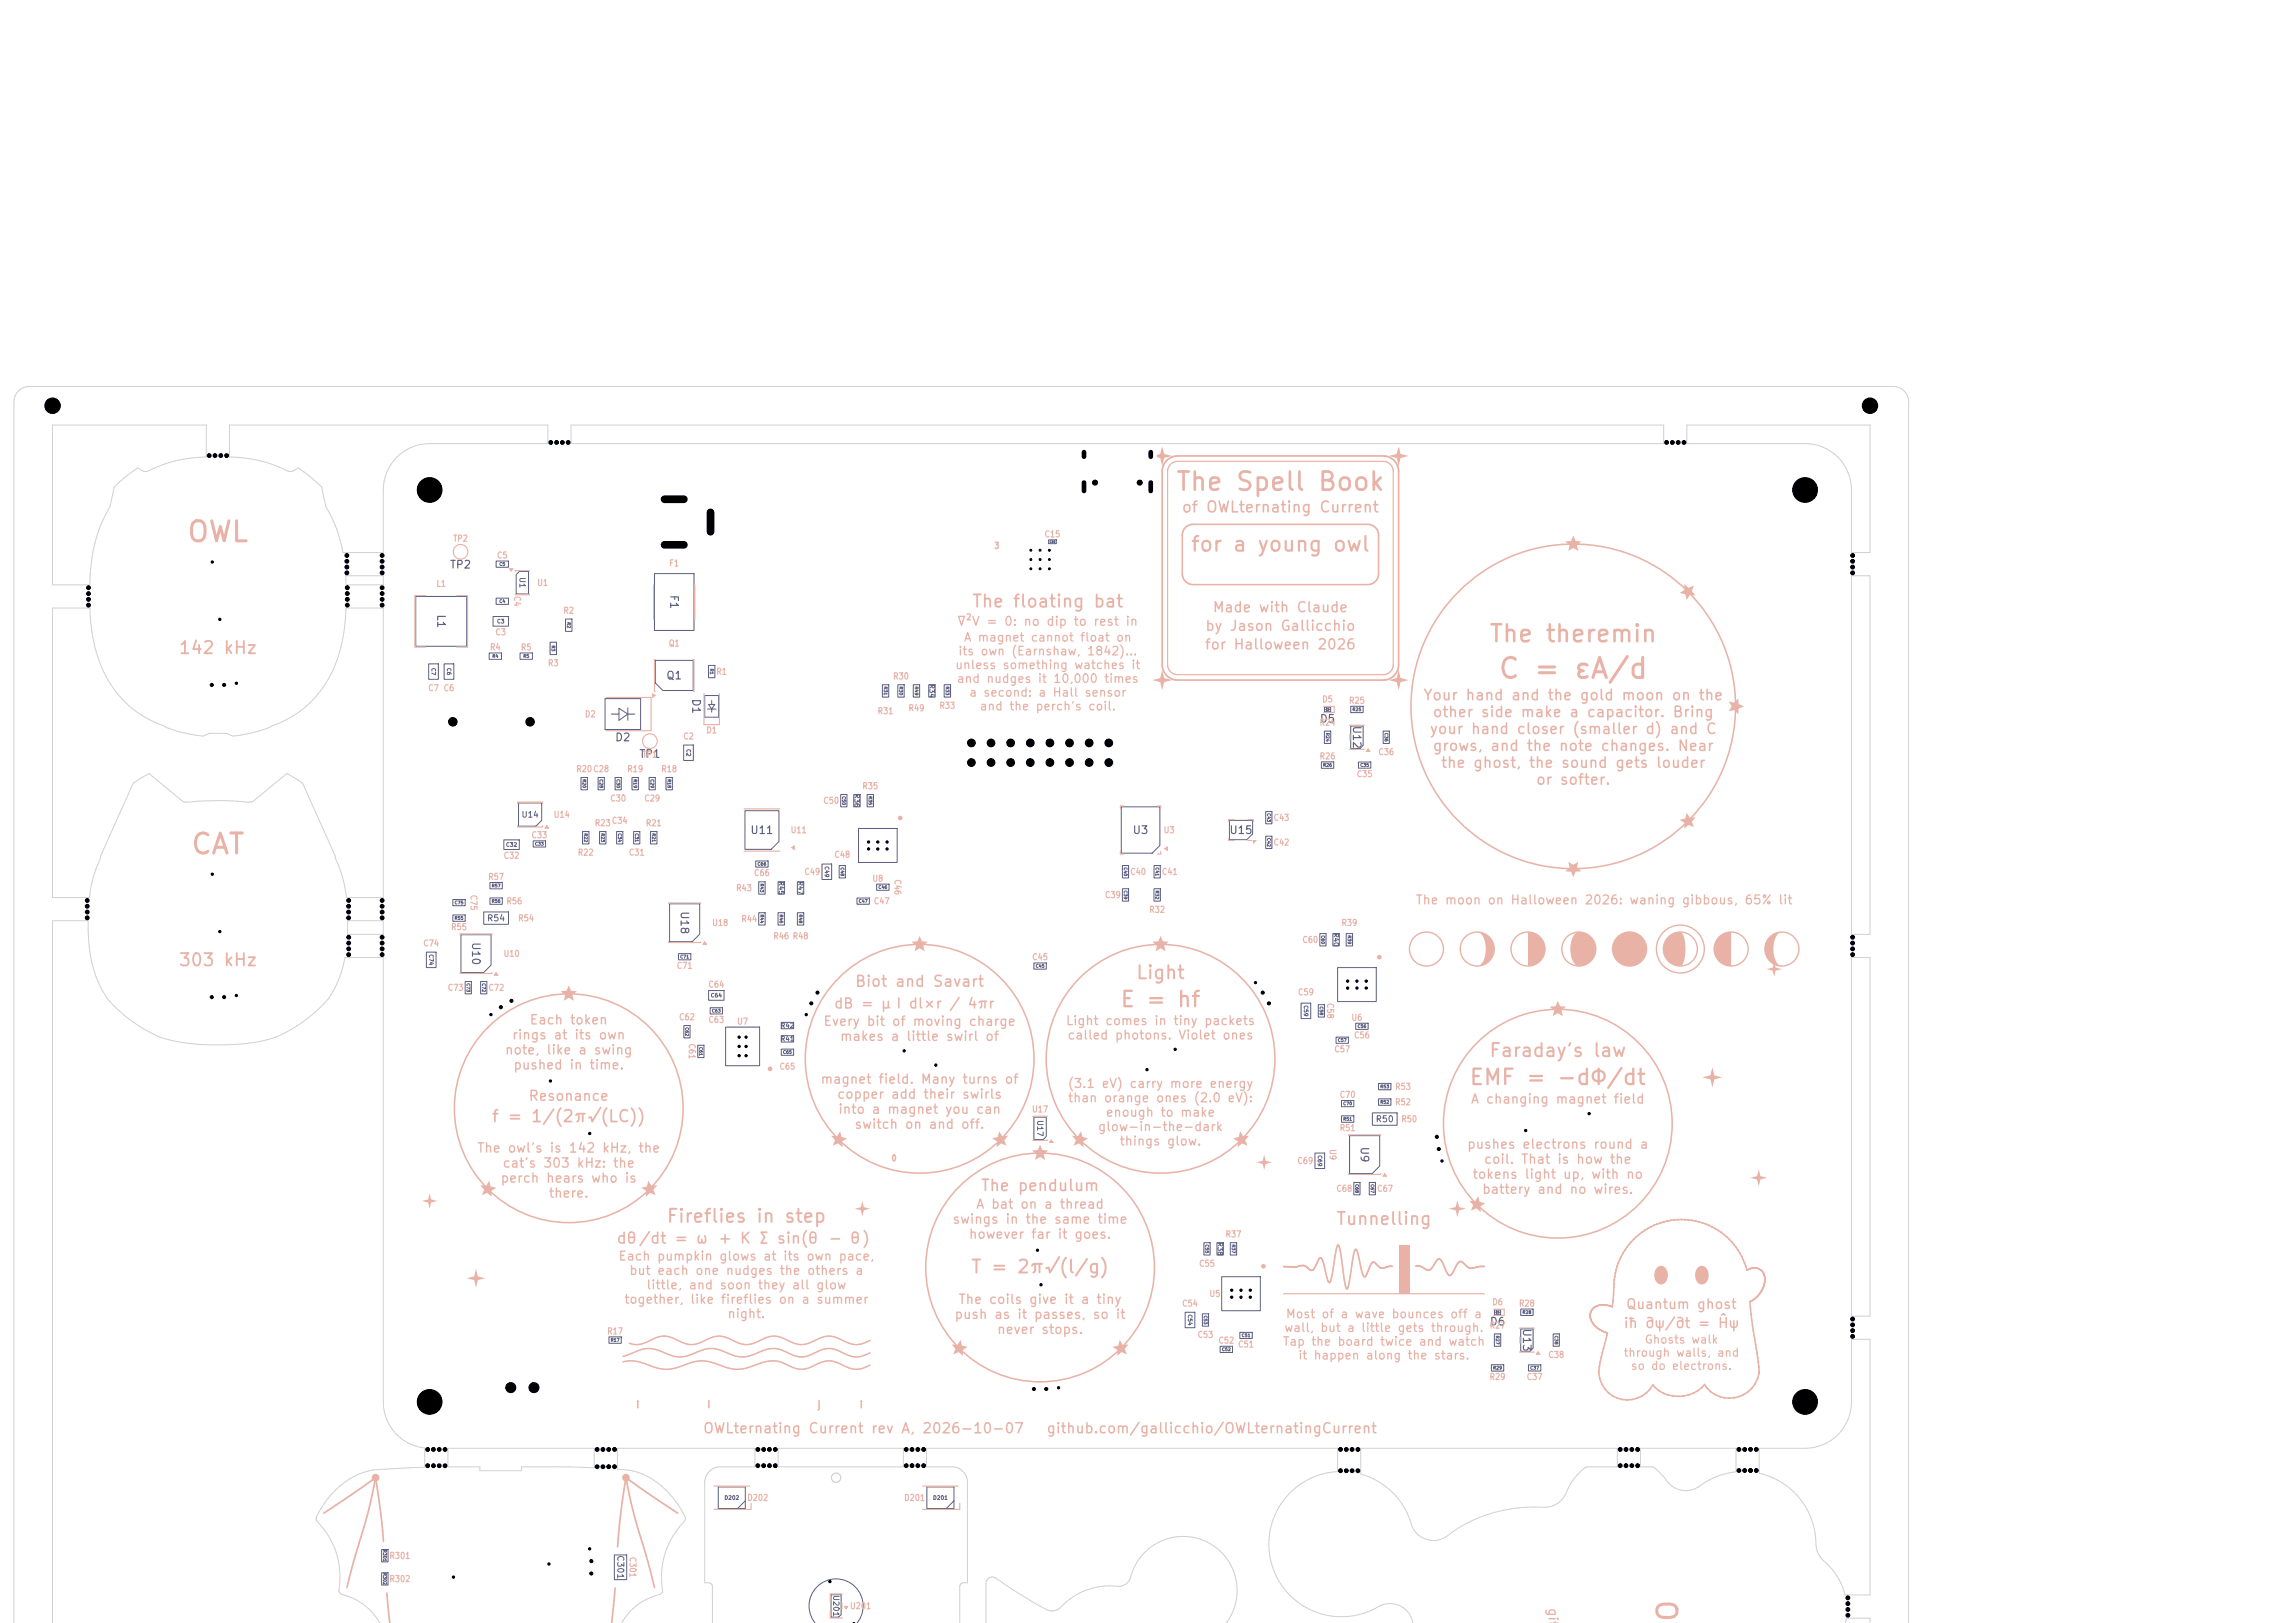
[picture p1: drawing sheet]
<svg xmlns="http://www.w3.org/2000/svg" width="297mm" height="210mm" viewBox="0 0 297 210" stroke-linecap="round" stroke-linejoin="round" font-family="sans-serif">
<defs><g id="words">
<g font-size="2.6" fill="#e8b2a7">
<text x="24" y="70.8">OWL</text>
<text x="193.7" y="88.5">C = εA/d</text>
<text x="24.5" y="111.2">CAT</text>
<text x="213.6" y="206.8" transform="rotate(90 213.6 206.8)">OW</text>
</g>
<text font-size="2.4" fill="#e8b2a7" x="152" y="64.1">The Spell Book</text>
<text font-size="2.2" fill="#e8b2a7" x="192.6" y="83.6">The theremin</text>
<g font-size="2" fill="#e8b2a7">
<text x="144.8" y="130.8">E = hf</text>
<text x="190" y="140.9">EMF = −dΦ/dt</text>
</g>
<text font-size="1.9" fill="#e8b2a7" x="154" y="71.8">for a young owl</text>
<g font-size="1.7" fill="#e8b2a7">
<text x="146.9" y="127.1">Light</text>
<text x="192.6" y="137.2">Faraday's law</text>
<text x="86.2" y="158.6">Fireflies in step</text>
<text x="125.6" y="165.2">T = 2π√(l/g)</text>
</g>
<g font-size="1.6" fill="#e8b2a7">
<text x="125.7" y="79">The floating bat</text>
<text x="23" y="85">142 kHz</text>
<text x="23" y="125.4">303 kHz</text>
<text x="172.8" y="158.9">Tunnelling</text>
</g>
<text font-size="1.5" fill="#e8b2a7" x="63.5" y="145.6">f = 1/(2π√(LC))</text>
<g font-size="1.4" fill="#e8b2a7">
<text x="152.8" y="66.7">of OWLternating Current</text>
<text x="110.5" y="128">Biot and Savart</text>
<text x="126.8" y="154.5">The pendulum</text>
<text x="79.7" y="161.3">dθ/dt = ω</text>
<text x="92.8" y="161.3">+ K Σ sin(θ</text>
<text x="107.1" y="161.3">− θ)</text>
</g>
<g font-size="1.3" fill="#e8b2a7">
<text x="155.9" y="81.9">by Jason Gallicchio</text>
<text x="156.8" y="79.5">Made with Claude</text>
<text x="155.8" y="84.4">for Halloween 2026</text>
<text x="184.1" y="90.9">Your hand and the gold moon on the</text>
<text x="184.9" y="95.3">your hand closer (smaller d) and C</text>
<text x="185.3" y="93.1">other side make a capacitor. Bring</text>
<text x="185.3" y="97.5">grows, and the note changes. Near</text>
<text x="186.4" y="99.7">the ghost, the sound gets louder</text>
<text x="198.7" y="101.9">or softer.</text>
<text x="107.8" y="130.8">dB = μ I dl×r / 4πr</text>
<text x="68.3" y="142.8">Resonance</text>
<text x="210" y="172.2">iħ ∂ψ/∂t = Ĥψ</text>
<text x="210.3" y="169.7">Quantum ghost</text>
<text x="90.9" y="185.8">OWLternating Current rev A, 2026-10-07</text>
<text x="135.3" y="185.8">github.com/gallicchio/OWLternatingCurrent</text>
</g>
<g font-size="1.2" fill="#e8b2a7">
<text x="123.8" y="81.3">∇²V = 0: no dip to rest in</text>
<text x="183.1" y="117.3">The moon on Halloween 2026: waning gibbous, 65% lit</text>
<text x="65.3" y="136.7">note, like a swing</text>
<text x="66.2" y="134.8">rings at its own</text>
<text x="68.5" y="132.8">Each token</text>
<text x="106.5" y="133">Every bit of moving charge</text>
<text x="108.6" y="135">makes a little swirl of</text>
<text x="137.8" y="132.9">Light comes in tiny packets</text>
<text x="138.1" y="134.8">called photons. Violet ones</text>
<text x="66.3" y="138.7">pushed in time.</text>
<text x="106.1" y="140.5">magnet field. Many turns of</text>
<text x="108.2" y="142.5">copper add their swirls</text>
<text x="138.1" y="141.1">(3.1 eV) carry more energy</text>
<text x="138.1" y="142.9">than orange ones (2.0 eV):</text>
<text x="190.3" y="143.1">A changing magnet field</text>
<text x="61.7" y="149.4">The owl's is 142 kHz, the</text>
<text x="108.4" y="144.4">into a magnet you can</text>
<text x="110.5" y="146.4">switch on and off.</text>
<text x="142" y="146.6">glow-in-the-dark</text>
<text x="143" y="144.8">enough to make</text>
<text x="144.8" y="148.5">things glow.</text>
<text x="189.8" y="148.9">pushes electrons round a</text>
<text x="64.7" y="153.3">perch hears who is</text>
<text x="64.9" y="151.4">cat's 303 kHz: the</text>
<text x="70.9" y="155.3">there.</text>
<text x="190.5" y="152.8">tokens light up, with no</text>
<text x="191.7" y="154.8">battery and no wires.</text>
<text x="191.9" y="150.9">coil. That is how the</text>
<text x="123.2" y="158.6">swings in the same time</text>
<text x="125.3" y="160.6">however far it goes.</text>
<text x="126.2" y="156.7">A bat on a thread</text>
<text x="79.9" y="163.4">Each pumpkin glows at its own pace,</text>
<text x="81.3" y="165.3">but each one nudges the others a</text>
<text x="83.6" y="167.1">little, and soon they all glow</text>
<text x="80.7" y="169">together, like fireflies on a summer</text>
<text x="94.1" y="170.8">night.</text>
<text x="123.4" y="171">push as it passes, so it</text>
<text x="123.9" y="169">The coils give it a tiny</text>
<text x="128.9" y="172.9">never stops.</text>
<text x="200.1" y="208" transform="rotate(90 200.1 208)">gith</text>
</g>
<g font-size="1.1" fill="#e8b2a7">
<text x="124.6" y="83.3">A magnet cannot float on</text>
<text x="123.5" y="86.9">unless something watches it</text>
<text x="123.7" y="88.6">and nudges it 10,000 times</text>
<text x="123.9" y="85.1">its own (Earnshaw, 1842)...</text>
<text x="125.3" y="90.4">a second: a Hall sensor</text>
<text x="126.7" y="92.2">and the perch's coil.</text>
<text x="166.1" y="172.6">wall, but a little gets through.</text>
<text x="166.3" y="170.8">Most of a wave bounces off a</text>
<text x="165.9" y="174.4">Tap the board twice and watch</text>
<text x="167.9" y="176.2">it happen along the stars.</text>
<text x="210" y="175.8">through walls, and</text>
<text x="211" y="177.5">so do electrons.</text>
<text x="212.7" y="174.1">Ghosts walk</text>
</g>
<g font-size="1" fill="#585d84">
<text x="58.1" y="73.8">TP2</text>
<text x="86.5" y="76.9" transform="rotate(90 86.5 76.9)">F1</text>
<text x="56.3" y="79.4" transform="rotate(90 56.3 79.4)">L1</text>
<text x="86.2" y="88.2">Q1</text>
<text x="89.3" y="90.3" transform="rotate(90 89.3 90.3)">D1</text>
<text x="170.7" y="93.8">D5</text>
<text x="174.8" y="93.8" transform="rotate(90 174.8 93.8)">U12</text>
<text x="79.5" y="96.2">D2</text>
<text x="82.6" y="98.3">TP1</text>
<text x="97" y="108.2">U11</text>
<text x="146.5" y="108.2">U3</text>
<text x="159" y="108.2">U15</text>
<text x="87.8" y="117.8" transform="rotate(90 87.8 117.8)">U18</text>
<text x="60.8" y="121.8" transform="rotate(90 60.8 121.8)">U10</text>
<text x="175.8" y="148.3" transform="rotate(90 175.8 148.3)">U9</text>
<text x="192.7" y="171.8">D6</text>
<text x="196.8" y="171.8" transform="rotate(90 196.8 171.8)">U13</text>
</g>
<g font-size=".8" fill="#e8b2a7">
<text x="58.6" y="70.3">TP2</text>
<text x="128.6" y="71.2">3</text>
<text x="135.1" y="69.7">C15</text>
<text x="56.4" y="76.1">L1</text>
<text x="64.2" y="72.5">C5</text>
<text x="66.3" y="77" transform="rotate(90 66.3 77)">C4</text>
<text x="69.5" y="76">U1</text>
<text x="86.5" y="73.5">F1</text>
<text x="64" y="82.4">C3</text>
<text x="72.8" y="79.6">R2</text>
<text x="86.5" y="83.8">Q1</text>
<text x="55.3" y="89.6">C7 C6</text>
<text x="63.3" y="84.3">R4</text>
<text x="67.3" y="84.4">R5</text>
<text x="70.8" y="86.4">R3</text>
<text x="92.6" y="87.5">R1</text>
<text x="115.5" y="88.1">R30</text>
<text x="75.6" y="93">D2</text>
<text x="88.3" y="95.9">C2</text>
<text x="91.3" y="95.1">D1</text>
<text x="113.5" y="92.6">R31</text>
<text x="117.5" y="92.2">R49</text>
<text x="121.5" y="91.9">R33</text>
<text x="170.7" y="94.1">R24</text>
<text x="171" y="91.1">D5</text>
<text x="174.5" y="91.3">R25</text>
<text x="74.5" y="100.1">R20C28</text>
<text x="81.1" y="100.1">R19</text>
<text x="83.1" y="98.2">TP1</text>
<text x="85.5" y="100.1">R18</text>
<text x="170.7" y="98.5">R26</text>
<text x="175.5" y="100.8">C35</text>
<text x="178.3" y="97.9">C36</text>
<text x="71.6" y="106">U14</text>
<text x="76.9" y="107.1">R23</text>
<text x="78.9" y="103.9">C30</text>
<text x="79.1" y="106.8">C34</text>
<text x="83.3" y="103.9">C29</text>
<text x="83.5" y="107.1">R21</text>
<text x="106.5" y="104.2">C50</text>
<text x="111.5" y="102.3">R35</text>
<text x="164.7" y="106.4">C43</text>
<text x="65.1" y="111.3">C32</text>
<text x="68.7" y="108.7">C33</text>
<text x="74.7" y="110.9">R22</text>
<text x="81.3" y="110.9">C31</text>
<text x="97.5" y="113.6">C66</text>
<text x="102.3" y="108">U11</text>
<text x="104" y="113.4">C49</text>
<text x="107.9" y="111.2">C48</text>
<text x="115.6" y="113.7" transform="rotate(90 115.6 113.7)">C46</text>
<text x="146.2" y="113.4">C40</text>
<text x="150.3" y="113.4">C41</text>
<text x="150.5" y="108">U3</text>
<text x="164.7" y="109.6">C42</text>
<text x="60.7" y="115.7" transform="rotate(90 60.7 115.7)">C75</text>
<text x="63.1" y="114.1">R57</text>
<text x="65.5" y="117.2">R56</text>
<text x="67" y="119.4">R54</text>
<text x="95.2" y="115.5">R43</text>
<text x="95.9" y="119.5">R44</text>
<text x="112.8" y="114.3">U8</text>
<text x="113" y="117.2">C47</text>
<text x="142.9" y="116.4">C39</text>
<text x="148.7" y="118.3">R32</text>
<text x="54.7" y="122.7">C74</text>
<text x="58.3" y="120.6">R55</text>
<text x="65.1" y="124">U10</text>
<text x="87.5" y="125.6">C71</text>
<text x="92.1" y="120">U18</text>
<text x="100" y="121.7">R46 R48</text>
<text x="133.5" y="124.4">C45</text>
<text x="168.5" y="122.2">C60</text>
<text x="173.5" y="120">R39</text>
<text x="57.9" y="128.4">C73</text>
<text x="63.1" y="128.4">C72</text>
<text x="91.6" y="128">C64</text>
<text x="167.9" y="129">C59</text>
<text x="171.5" y="129.7" transform="rotate(90 171.5 129.7)">C58</text>
<text x="87.8" y="132.2">C62</text>
<text x="88.9" y="135" transform="rotate(90 88.9 135)">C61</text>
<text x="91.6" y="132.6">C63</text>
<text x="95.3" y="132.8">U7</text>
<text x="172.6" y="136.4">C57</text>
<text x="174.8" y="132.3">U6</text>
<text x="175.2" y="134.6">C56</text>
<text x="100.8" y="138.6">C65</text>
<text x="173.3" y="142.3">C70</text>
<text x="180.5" y="143.2">R52</text>
<text x="180.5" y="141.2">R53</text>
<text x="133.5" y="144.1">U17</text>
<text x="171.9" y="148.6" transform="rotate(90 171.9 148.6)">U9</text>
<text x="173.3" y="146.6">R51</text>
<text x="181.3" y="145.4">R50</text>
<text x="115.3" y="150.4">0</text>
<text x="167.8" y="150.8">C69</text>
<text x="172.9" y="154.4">C68</text>
<text x="178.2" y="154.4">C67</text>
<text x="158.5" y="160.3">R37</text>
<text x="155.1" y="164.1">C55</text>
<text x="78.5" y="172.9">R17</text>
<text x="152.9" y="169.3">C54</text>
<text x="154.9" y="173.3">C53</text>
<text x="156.5" y="168">U5</text>
<text x="192.7" y="172.1">R27</text>
<text x="193" y="169.1">D6</text>
<text x="196.5" y="169.3">R28</text>
<text x="157.6" y="174.1">C52</text>
<text x="160.2" y="174.6">C51</text>
<text x="192.7" y="178.8">R29</text>
<text x="197.5" y="178.8">C37</text>
<text x="200.3" y="175.9">C38</text>
<text x="82.3" y="182.4">i</text>
<text x="91.5" y="182.4">i</text>
<text x="105.8" y="182.4">j</text>
<text x="111.2" y="182.4">i</text>
<text x="96.6" y="194.4">D202</text>
<text x="116.9" y="194.4">D201</text>
<text x="50.3" y="201.9">R301</text>
<text x="81.3" y="201.4" transform="rotate(90 81.3 201.4)">C301</text>
<text x="50.3" y="204.9">R302</text>
<text x="109.9" y="208.4">U201</text>
</g>
<g font-size=".8" fill="#585d84">
<text x="67.4" y="106">U14</text>
<text x="63" y="119.4">R54</text>
<text x="178" y="145.4">R50</text>
<text x="79.7" y="201.2" transform="rotate(90 79.7 201.2)">C301</text>
</g>
<g font-size=".7" fill="#585d84">
<text x="67.1" y="74.6" transform="rotate(90 67.1 74.6)">U1</text>
<text x="134.1" y="144.9" transform="rotate(90 134.1 144.9)">U17</text>
<text x="107.7" y="206.3" transform="rotate(90 107.7 206.3)">U201</text>
</g>
<g font-size=".6" fill="#585d84">
<text x="120.1" y="88.5" transform="rotate(90 120.1 88.5)">R34</text>
<text x="110.4" y="102.7" transform="rotate(90 110.4 102.7)">R36</text>
<text x="100.6" y="114" transform="rotate(90 100.6 114)">R45</text>
<text x="103.1" y="114" transform="rotate(90 103.1 114)">R47</text>
<text x="172.4" y="120.7" transform="rotate(90 172.4 120.7)">R40</text>
<text x="101" y="133.2">R42</text>
<text x="101" y="134.9">R41</text>
<text x="157.4" y="160.7" transform="rotate(90 157.4 160.7)">R38</text>
</g>
<g font-size=".5" fill="#585d84">
<text x="64.3" y="80.8">C3</text>
<text x="55.7" y="86.4" transform="rotate(90 55.7 86.4)">C7</text>
<text x="57.7" y="86.4" transform="rotate(90 57.7 86.4)">C6</text>
<text x="88.7" y="96.9" transform="rotate(90 88.7 96.9)">C2</text>
<text x="65.4" y="109.7">C32</text>
<text x="106.6" y="112" transform="rotate(90 106.6 112)">C49</text>
<text x="55.4" y="123.4" transform="rotate(90 55.4 123.4)">C74</text>
<text x="91.9" y="129.2">C64</text>
<text x="168.6" y="130" transform="rotate(90 168.6 130)">C59</text>
<text x="170.4" y="149.4" transform="rotate(90 170.4 149.4)">C69</text>
<text x="153.6" y="170" transform="rotate(90 153.6 170)">C54</text>
<text x="93.7" y="194.2">D202</text>
<text x="120.7" y="194.2">D201</text>
</g>
<g font-size=".4" fill="#585d84">
<text x="64.6" y="73.3">C5</text>
<text x="64.6" y="78.1">C4</text>
<text x="71.3" y="83.5" transform="rotate(90 71.3 83.5)">R3</text>
<text x="73.3" y="80.5" transform="rotate(90 73.3 80.5)">R2</text>
<text x="63.7" y="85.2">R4</text>
<text x="67.7" y="85.2">R5</text>
<text x="91.8" y="86.5" transform="rotate(90 91.8 86.5)">R1</text>
<text x="114.3" y="88.8" transform="rotate(90 114.3 88.8)">R31</text>
<text x="116.3" y="88.8" transform="rotate(90 116.3 88.8)">R30</text>
<text x="118.3" y="88.8" transform="rotate(90 118.3 88.8)">R49</text>
<text x="122.3" y="88.8" transform="rotate(90 122.3 88.8)">R33</text>
<text x="171.5" y="94.8" transform="rotate(90 171.5 94.8)">R24</text>
<text x="175" y="92.1">R25</text>
<text x="179.1" y="94.8" transform="rotate(90 179.1 94.8)">C36</text>
<text x="75.3" y="100.8" transform="rotate(90 75.3 100.8)">R20</text>
<text x="77.5" y="100.8" transform="rotate(90 77.5 100.8)">C28</text>
<text x="79.7" y="100.8" transform="rotate(90 79.7 100.8)">C30</text>
<text x="81.9" y="100.8" transform="rotate(90 81.9 100.8)">R19</text>
<text x="84.1" y="100.8" transform="rotate(90 84.1 100.8)">C29</text>
<text x="86.3" y="100.8" transform="rotate(90 86.3 100.8)">R18</text>
<text x="171.2" y="99.3">R26</text>
<text x="176" y="99.3">C35</text>
<text x="75.5" y="107.8" transform="rotate(90 75.5 107.8)">R22</text>
<text x="77.7" y="107.8" transform="rotate(90 77.7 107.8)">R23</text>
<text x="79.9" y="107.8" transform="rotate(90 79.9 107.8)">C34</text>
<text x="82.1" y="107.8" transform="rotate(90 82.1 107.8)">C31</text>
<text x="84.3" y="107.8" transform="rotate(90 84.3 107.8)">R21</text>
<text x="108.9" y="103" transform="rotate(90 108.9 103)">C50</text>
<text x="112.3" y="103" transform="rotate(90 112.3 103)">R35</text>
<text x="163.9" y="105.2" transform="rotate(90 163.9 105.2)">C43</text>
<text x="69.2" y="109.5">C33</text>
<text x="98" y="112.1">C66</text>
<text x="108.7" y="112.2" transform="rotate(90 108.7 112.2)">C48</text>
<text x="145.3" y="112.2" transform="rotate(90 145.3 112.2)">C40</text>
<text x="149.4" y="112.2" transform="rotate(90 149.4 112.2)">C41</text>
<text x="163.9" y="108.4" transform="rotate(90 163.9 108.4)">C42</text>
<text x="58.8" y="119.1">R55</text>
<text x="58.8" y="117.1">C75</text>
<text x="63.6" y="114.9">R57</text>
<text x="63.6" y="116.9">R56</text>
<text x="98.3" y="114.3" transform="rotate(90 98.3 114.3)">R43</text>
<text x="98.3" y="118.3" transform="rotate(90 98.3 118.3)">R44</text>
<text x="100.8" y="118.3" transform="rotate(90 100.8 118.3)">R46</text>
<text x="103.3" y="118.3" transform="rotate(90 103.3 118.3)">R48</text>
<text x="111.1" y="116.9">C47</text>
<text x="113.6" y="115.1">C46</text>
<text x="145.3" y="115.2" transform="rotate(90 145.3 115.2)">C39</text>
<text x="149.4" y="115.2" transform="rotate(90 149.4 115.2)">R32</text>
<text x="88" y="124.1">C71</text>
<text x="134" y="125.3">C45</text>
<text x="170.9" y="121" transform="rotate(90 170.9 121)">C60</text>
<text x="174.3" y="121" transform="rotate(90 174.3 121)">R39</text>
<text x="60.3" y="127.2" transform="rotate(90 60.3 127.2)">C73</text>
<text x="62.3" y="127.2" transform="rotate(90 62.3 127.2)">C72</text>
<text x="92.1" y="131.1">C63</text>
<text x="170.7" y="130.2" transform="rotate(90 170.7 130.2)">C58</text>
<text x="88.6" y="132.9" transform="rotate(90 88.6 132.9)">C62</text>
<text x="90.4" y="135.4" transform="rotate(90 90.4 135.4)">C61</text>
<text x="101.3" y="136.5">C65</text>
<text x="173.1" y="134.9">C57</text>
<text x="175.6" y="133.1">C56</text>
<text x="173.8" y="143.1">C70</text>
<text x="178.6" y="142.9">R52</text>
<text x="178.6" y="140.9">R53</text>
<text x="173.8" y="145.1">R51</text>
<text x="175.3" y="153.2" transform="rotate(90 175.3 153.2)">C68</text>
<text x="177.3" y="153.2" transform="rotate(90 177.3 153.2)">C67</text>
<text x="155.9" y="161" transform="rotate(90 155.9 161)">C55</text>
<text x="159.3" y="161" transform="rotate(90 159.3 161)">R37</text>
<text x="79" y="173.7">R17</text>
<text x="155.7" y="170.2" transform="rotate(90 155.7 170.2)">C53</text>
<text x="160.6" y="173.1">C51</text>
<text x="193.5" y="172.8" transform="rotate(90 193.5 172.8)">R27</text>
<text x="197" y="170.1">R28</text>
<text x="201.1" y="172.8" transform="rotate(90 201.1 172.8)">C38</text>
<text x="158.1" y="174.9">C52</text>
<text x="193.2" y="177.3">R29</text>
<text x="198" y="177.3">C37</text>
<text x="49.5" y="200.5" transform="rotate(90 49.5 200.5)">R301</text>
<text x="49.5" y="203.5" transform="rotate(90 49.5 203.5)">R302</text>
</g>
<text font-size=".3" fill="#585d84" x="135.8" y="70.3">C15</text>
</g></defs>
<g fill="none" stroke="#585d84" stroke-width=".13">
<path d="M53.8 77.2h6.6v6.4h-6.6zM63.8 79.8h2v1.2h-2zM64.2 77.4h1.6v.8h-1.6zM64.2 72.6h1.6v.8h-1.6zM67.2 74h1.2v2.8h-1.6v-2.4zM84.7 74.2h5.1v7.4h-5.1zM135.7 69.9h1v.5h-1zM55.5 85.9h1.2v2h-1.2zM57.5 85.9h1.2v2h-1.2zM63.3 84.5h1.6v.8h-1.6zM67.3 84.5h1.6v.8h-1.6zM71.2 83.1h.8v1.6h-.8z"/>
<path d="M73.2 80.1h.8v1.6h-.8zM78.3 90.4h4.6v4h-4.6zM79.1 92.4h1M80.1 91.6l1.2 .8-1.2 .8zM81.3 92.4h.9M81.3 91.6v1.6M84.8 85.4h4.9v4h-3.9l-1-1zM88.5 96.4h1.2v2h-1.2zM91.2 90h1.8v2.8h-1.8zM91.6 91.8h1.1M91.7 86.1h.8v1.6h-.8zM91.7 91.2h.8l-.4 .6z"/>
<path d="M92.1 90.7v.5M92.1 91.8v.4M114.2 88.6h.8v1.6h-.8zM116.2 88.6h.8v1.6h-.8zM118.2 88.6h.8v1.6h-.8zM120.2 88.6h.8v1.6h-.8zM122.2 88.6h.8v1.6h-.8zM171 98.6h1.6v.8h-1.6zM171.4 94.6h.8v1.6h-.8zM171.4 91.5h.8v.6h-.8zM171.6 91.8h.1M171.7 91.6l.3 .2-.3 .2z"/>
<path d="M172 91.6v.4M172 91.8h.1M174.8 91.4h1.6v.8h-1.6zM174.8 94h1.6v2.4l-.4 .4h-1.2zM175.8 98.6h1.6v.8h-1.6zM179 94.6h.8v1.6h-.8zM58.6 118.4h1.6v.8h-1.6zM58.6 116.4h1.6v.8h-1.6zM62.6 118h3.2v1.6h-3.2zM63.4 114.2h1.6v.8h-1.6zM63.4 116.2h1.6v.8h-1.6zM65.2 108.7h2v1.2h-2z"/>
<path d="M67.1 103.9h3v2.2l-.7 .8h-2.3zM69 108.8h1.6v.8h-1.6zM75.2 100.6h.8v1.6h-.8zM75.4 107.6h.8v1.6h-.8zM77.4 100.6h.8v1.6h-.8zM77.6 107.6h.8v1.6h-.8zM79.6 100.6h.8v1.6h-.8zM79.8 107.6h.8v1.6h-.8zM81.8 100.6h.8v1.6h-.8zM82 107.6h.8v1.6h-.8zM84 100.6h.8v1.6h-.8zM84.2 107.6h.8v1.6h-.8z"/>
<path d="M86.2 100.6h.8v1.6h-.8zM86.7 116.9h3.9v4l-1 .9h-2.9zM96.4 104.9h4.4v4l-1 1h-3.4zM97.8 111.4h1.6v.8h-1.6zM98.2 118.1h.8v1.6h-.8zM98.2 114.1h.8v1.6h-.8zM100.7 114.1h.8v1.6h-.8zM100.7 118.1h.8v1.6h-.8zM103.2 118.1h.8v1.6h-.8zM103.2 114.1h.8v1.6h-.8zM106.4 111.8h1.2v2h-1.2zM108.6 112h.8v1.6h-.8z"/>
<path d="M108.8 102.8h.8v1.6h-.8zM110.5 102.8h.8v1.6h-.8zM110.9 116.2h1.6v.8h-1.6zM111.1 107.2h5v4.4h-5zM112.2 102.8h.8v1.6h-.8zM113.5 114.4h1.6v.8h-1.6zM145.1 104.4h5v5l-1 1h-4zM145.3 112h.8v1.6h-.8zM145.3 115h.8v1.6h-.8zM149.3 115h.9v1.6h-.9zM149.4 112h.8v1.6h-.8zM159.1 106.2h3v1.7l-.7 .8h-2.3z"/>
<path d="M163.8 108.2h.8v1.6h-.8zM163.8 105h.8v1.6h-.8zM55.2 123.2h1.2v2h-1.2zM59.7 120.9h3.9v4l-1 .9h-2.9zM60.2 127h.8v1.6h-.8zM62.2 127h.8v1.6h-.8zM87.8 123.4h1.6v.8h-1.6zM88.5 132.7h.8v1.6h-.8zM90.3 135.2h.8v1.7h-.8zM91.7 128.2h2v1.2h-2zM91.9 130.4h1.6v.8h-1.6zM93.9 132.9h4.4v5h-4.4z"/>
<path d="M101.1 135.8h1.6v.7h-1.6zM101.1 132.3h1.6v.8h-1.6zM101.1 134h1.6v.8h-1.6zM133.8 124.6h1.6v.8h-1.6zM168.4 129.8h1.2v2h-1.2zM170.6 130h.8v1.6h-.8zM170.8 120.8h.8v1.6h-.8zM172.5 120.8h.8v1.6h-.8zM172.9 134.2h1.6v.8h-1.6zM173.1 125.2h5v4.4h-5zM174.2 120.8h.8v1.6h-.8zM175.5 132.4h1.6v.8h-1.6z"/>
<path d="M133.8 144.5h1.6v2.6l-.4 .4h-1.2zM170.2 149.2h1.2v2h-1.2zM173.6 144.4h1.6v.8h-1.6zM173.6 142.4h1.6v.8h-1.6zM174.7 146.9h3.9v4l-1 1h-2.9zM175.2 153h.8v1.6h-.8zM177.2 153h.8v1.6h-.8zM177.6 144h3.2v1.6h-3.2zM178.4 142.2h1.6v.8h-1.6zM178.4 140.2h1.6v.8h-1.6zM78.8 173h1.6v.8h-1.6zM153.4 169.8h1.2v2h-1.2z"/>
<path d="M155.6 170h.8v1.6h-.8zM155.8 160.8h.8v1.6h-.8zM157.5 160.8h.8v1.6h-.8zM157.9 174.2h1.6v.8h-1.6zM158.1 165.2h5v4.4h-5zM159.2 160.8h.8v1.6h-.8zM160.5 172.4h1.6v.8h-1.6zM193 176.6h1.6v.8h-1.6zM193.4 172.6h.8v1.6h-.8zM193.4 169.5h.8v.6h-.8zM193.6 169.8h.1M193.7 169.6l.3 .2-.3 .2z"/>
<path d="M194 169.6v.4M194 169.8h.1M196.8 169.4h1.6v.8h-1.6zM196.8 172h1.6v2.5l-.4 .4h-1.2zM197.8 176.6h1.6v.8h-1.6zM201 172.6h.8v1.6h-.8zM93 192.4h3.5v2.8h-3.5zM96.5 194.2l-1 1M120 192.4h3.5v2.8h-3.5zM123.5 194.2l-1 1M49.4 200.5h.8v1.6h-.8zM49.4 203.5h.8v1.6h-.8z"/>
<path d="M79.5 201.2h1.6v3.2h-1.6zM105.5 210.1a3.5 3.5 0 0 1 .3-4.8 3.5 3.5 0 0 1 4.8 0 3.5 3.5 0 0 1 .3 4.8M107.6 206.4h1.3v2.5l-.4 .4h-.9z"/>
</g>
<g fill="#e8b2a7">
<path d="M181 161.1h1.4v6.3h-1.4z"/>
<path d="M229.6 124.4l.2 .8 .8 .2-.8 .2-.2 .8-.2-.8-.8-.2 .8-.2z"/>
<path d="M226.5 152.4l.9-.2 .2-.9 .2 .9 .9 .2-.9 .2-.2 .9-.2-.9z"/>
<path d="M220.3 139.4l1-.3 .3-1 .3 1 1 .3-1 .3-.3 1-.3-1z"/>
<path d="M188.6 155.3l.2 .9 .9 .2-.9 .2-.2 .9-.2-.9-.9-.2 .9-.2z"/>
<path d="M179.7 88l1-.3 .3-1 .3 1 1 .3-1 .3-.3 1-.3-1z"/>
<path d="M163.6 149.4l.2 .8 .8 .2-.8 .2-.2 .8-.2-.8-.8-.2 .8-.2z"/>
<path d="M150.4 86.7l.3 1 1 .3-1 .3-.3 1-.3-1-1-.3 1-.3z"/>
<path d="M111.6 155.4l.2 .8 .8 .2-.8 .2-.2 .8-.2-.8-.8-.2 .8-.2z"/>
<path d="M61.6 164.2l.2 1 1 .2-1 .2-.2 1-.2-1-1-.2 1-.2z"/>
<path d="M55.6 154.4l.2 .8 .8 .2-.8 .2-.2 .8-.2-.8-.8-.2 .8-.2z"/>
<path d="M179.7 59l1-.3 .3-.8h.1l.2 .8 1 .3-1 .3-.3 1-.3-1z"/>
<path d="M223.7 90.8l.7 .1 .5-.5 .1 .7 .7 .3-.7 .3-.1 .7-.5-.5-.7 .1 .4-.6z"/>
<path d="M218 75.6l.5 .5 .7-.3-.3 .7 .5 .6-.7-.1-.4 .6-.2-.7-.7-.2 .6-.4z"/>
<path d="M218.3 105.2l.4 .6 .7-.1-.5 .6 .3 .7-.7-.3-.5 .5v-.7l-.6-.4 .7-.2z"/>
<path d="M202.6 70.1l.7-.1 .3-.7 .3 .7 .7 .1-.5 .5 .1 .7-.6-.4-.6 .4 .1-.7z"/>
<path d="M203 111.5l.6 .4 .6-.4-.1 .7 .5 .5-.7 .1-.3 .7-.3-.7-.7-.1 .5-.5z"/>
<path d="M200.6 130.3l.7-.1 .3-.7 .3 .7 .7 .1-.5 .5 .1 .7-.6-.4-.6 .4 .1-.7z"/>
<path d="M190.2 155.4h.7l.4-.6 .2 .7 .7 .2-.6 .4v.7l-.5-.4-.7 .2 .2-.7z"/>
<path d="M160.5 146.4l.4 .6h.7l-.5 .5 .3 .7-.7-.2-.5 .4v-.7l-.6-.4 .7-.2z"/>
<path d="M149.1 121.9l.8-.1 .3-.7 .3 .7 .7 .1-.5 .5 .1 .7-.6-.4-.7 .4 .2-.7z"/>
<path d="M144.9 173.4l.4 .6h.7l-.4 .5 .2 .7-.7-.2-.5 .4v-.7l-.6-.4 .7-.2z"/>
<path d="M138.7 147h.8l.4-.6 .2 .7 .7 .2-.6 .4v.7l-.6-.4-.7 .2 .3-.7z"/>
<path d="M133.6 148.9l.7-.1 .3-.7 .3 .7 .7 .1-.5 .5 .1 .7-.6-.4-.6 .4 .1-.7z"/>
<path d="M129.3 146.4l.4 .6h.8l-.5 .5 .3 .7-.7-.2-.6 .4v-.7l-.6-.4 .7-.2z"/>
<path d="M123.2 174h.7l.4-.6 .2 .7 .7 .2-.6 .4v.7l-.5-.4-.7 .2 .2-.7z"/>
<path d="M118 121.9l.7-.1 .3-.7 .3 .7 .8 .1-.6 .5 .2 .7-.7-.4-.6 .4 .1-.7z"/>
<path d="M107.6 147h.7l.4-.6 .2 .7 .7 .2-.6 .4v.7l-.5-.4-.7 .2 .3-.7z"/>
<path d="M83 153.7l.7-.2 .2-.7 .4 .6h.7l-.4 .5 .2 .7-.7-.2-.5 .4v-.7z"/>
<path d="M72.6 128.3l.7-.1 .3-.7 .3 .7 .7 .1-.5 .5 .1 .7-.6-.4-.6 .4 .1-.7z"/>
<path d="M62.2 153.4h.7l.4-.6 .2 .7 .7 .2-.6 .4v.7l-.5-.4-.7 .2 .2-.7z"/>
<path d="M150.4 57.9h.1l.2 .8 1 .3-1 .3-.3 1-.3-1-.4-.1v-.4l.4-.1z"/>
<path d="M229 121.3a2.2 2.2 0 0 1 1.6-.7 1.53 1.53 0 0 0-1 1.5 2.82 2.82 0 0 0 .8 2.9h.2a2.2 2.2 0 0 1-2-1.3 2.2 2.2 0 0 1 .4-2.4z"/>
<path d="M222.4 121.3a1.89 1.89 0 0 1 1.6-.7v4.4a2.16 2.16 0 0 1-2-1.3 2.16 2.16 0 0 1 .4-2.4z"/>
<path d="M215.8 121.3a1.97 1.97 0 0 1 1.8-.7 4.6 4.6 0 0 1 .4 3.5 1.06 1.06 0 0 1-.5 .9 2.2 2.2 0 0 1-2.1-1.3 2.2 2.2 0 0 1 .4-2.4z"/>
<path d="M203.9 120.8a1.56 1.56 0 0 1 1.9 .4 2.17 2.17 0 0 1 .5 2.5 2.17 2.17 0 0 1-2.2 1.3 2.88 2.88 0 0 1-.8-3.1l.2-.6z"/>
<path d="M197.7 120.6a2.18 2.18 0 0 1 2.2 2.2 2.18 2.18 0 0 1-2.2 2.2z"/>
<path d="M191.2 120.6a2.2 2.2 0 0 1 2.2 2.2 2.2 2.2 0 0 1-2.2 2.2 1.53 1.53 0 0 0 1-1.5 2.82 2.82 0 0 0-.8-2.9z"/>
<path d="M219.7 164a.82 .82 0 0 1 .9-.1 .82 .82 0 0 1 .5 .8 1.07 1.07 0 0 1-1.1 1.5 1.41 1.41 0 0 1-.3-2.2z"/>
<path d="M214.4 164a.82 .82 0 0 1 .9-.1 .82 .82 0 0 1 .5 .8 1.07 1.07 0 0 1-1.1 1.5 1.41 1.41 0 0 1-.3-2.2z"/>
<circle cx="81" cy="191.2" r=".5"/>
<circle cx="48.6" cy="191.2" r=".5"/>
<circle cx="210.9" cy="122.8" r="2.2"/>
</g>
<g fill="none" stroke="#e8b2a7" stroke-width=".18">
<path d="M80.6 176.2a5.6 5.6 0 0 1 3.8 .6 5.1 5.1 0 0 0 4.4-.3 5.1 5.1 0 0 1 4.6 .2 5.1 5.1 0 0 0 4.6-.2 4.3 4.3 0 0 1 4.4 .4 3.1 3.1 0 0 0 3.2-.3 3.2 3.2 0 0 1 3.6 .1 3.1 3.1 0 0 0 3.4-.1M112.6 173.4a3.2 3.2 0 0 1-3.6 0 3.2 3.2 0 0 0-3.6 .1 3.2 3.2 0 0 1-3.6-.1 3.2 3.2 0 0 0-3.6 .1 3.2 3.2 0 0 1-3.6-.2 3.1 3.1 0 0 0-3.4 .2 3.2 3.2 0 0 1-3.6-.1 3.2 3.2 0 0 0-3.6 .1l-.2 .1a2.77 2.77 0 0 1-2.4 .2M112.6 175a3.2 3.2 0 0 1-3.6 0 3.2 3.2 0 0 0-3.6 .1 3.2 3.2 0 0 1-3.6-.1 3.7 3.7 0 0 0-3.8 .1 4.1 4.1 0 0 1-4.2-.2 4 4 0 0 0-4 .2 4 4 0 0 1-4-.1 4 4 0 0 0-4 .1l-1.2 .4"/>
<circle cx="184.6" cy="122.8" r="2.2"/>
<circle cx="191.2" cy="122.8" r="2.2"/>
<circle cx="197.7" cy="122.8" r="2.2"/>
<circle cx="204.3" cy="122.8" r="2.2"/>
<circle cx="210.9" cy="122.8" r="2.2"/>
<circle cx="217.5" cy="122.8" r="3.1"/>
<circle cx="217.5" cy="122.8" r="2.2"/>
<circle cx="224" cy="122.8" r="2.2"/>
<circle cx="230.6" cy="122.8" r="2.2"/>
</g>
<g fill="none" stroke="#e8b2a7" stroke-width=".2">
<path d="M153.4 68.3l.5-.3 .5-.2h22.6a1.4 1.4 0 0 1 1.4 1.4v5a1.4 1.4 0 0 1-1.4 1.4h-22.6a1.4 1.4 0 0 1-1.4-1.4v-5.1l.1-.4zM212.1 159.7l-.3 .3M212.1 159.7h.1M212.5 159.5l-.4 .2M212.5 159.5h.1M212.8 159.2l-.3 .3M212.8 159.2h.1M212.9 159.2h-.1M212.9 159.2h.1M213.2 159l-.3 .2M213.2 159h.1M214 158.6l-.8 .4"/>
<path d="M214.1 158.6h-.1M214.9 158.2l-.8 .4M214.9 158.2h.1M215.3 158.1l-.4 .1M215.4 158.1h-.1M216.2 157.9l-.8 .2M216.2 157.9h.1M216.3 157.9h-.1M216.7 157.9h-.4M216.7 157.8v.1M216.7 157.8h.1M217.1 157.8h-.4"/>
<path d="M217.1 157.8h.1M217.6 157.8h-.5M217.6 157.8h.4M217.6 157.8h.1M218 157.8h.1M218.1 157.8h.4M218.5 157.8h.1M218.5 157.8l.5 .1M219 157.9h.1M219 157.9l.4 .1M219.4 158h.1M219.4 158l.9 .2"/>
<path d="M220.3 158.2h.1M220.3 158.2l.4 .2M220.7 158.4h.1M220.8 158.4l.4 .2M221.2 158.6h.1M221.2 158.6l.4 .2M221.6 158.8h.1M221.6 158.8l.8 .4M222.4 159.2h.1M222.4 159.2l.3 .3M222.7 159.5h.1M222.7 159.5l.4 .3"/>
<path d="M223.1 159.8h.1M223.1 159.8l.4 .3M180.2 163.9l-.9 .1a.9 .9 0 0 1-1.2-.5l-.4-.2a1.78 1.78 0 0 0-.7 1.3l-.1 .2a.29 .29 0 0 1-.1 .3 .29 .29 0 0 1-.3 0l-.3-.6-.4-1.9a1.23 1.23 0 0 0-.4-.9l-.2 .7-.5 3.1a2.2 2.2 0 0 1-.4 1.3 5.8 5.8 0 0 1-.5-2.5l-.2-1.8a2.62 2.62 0 0 0-.4-1.4 3.9 3.9 0 0 0-.5 1.9l-.3 2a.94 .94 0 0 1-.4 .9l-.2-.4-.6-2.2a.52 .52 0 0 0-.4-.5l-.2 .2a2.65 2.65 0 0 1-.8 1.4l-.5-.3a1.29 1.29 0 0 0-1.5-.2h-1.7M183.2 163.8h.4l.4 .1a.93 .93 0 0 0 1.2 .3l.2-.2a1.93 1.93 0 0 1 .9-1.1 3.9 3.9 0 0 1 .9 1.7 .36 .36 0 0 0 .2 .4 .36 .36 0 0 0 .4-.1l.2-.2a2.99 2.99 0 0 1 1-1.5l.2 .1 .3 .2a1.25 1.25 0 0 0 1.7 .4h.9M205.8 170.3h.1M205.8 170.3l.1 .4M205.9 170.7v.1M205.9 170.8h.1M205.9 170.8v.1M205.9 170.9h.1M206 170.9v.1M206 171l.1 .1"/>
<path d="M206.1 171.1h.1M206.1 171.1l.2 .3M206.3 171.4h.1M206.3 171.4l.1 .1M206.3 169.2l-.4 .5-.1 .6M206.3 169.2h.1M206.4 171.5h.1M206.4 171.5l.2 .2M206.5 169l-.2 .2M206.6 169h-.1M206.6 171.7h.1M206.6 171.7l.1 .1"/>
<path d="M206.7 169h-.1M206.7 171.8h.1M206.7 169h.1M206.7 171.8l.1 .1M206.8 168.9l-.1 .1M206.8 171.9h.1M206.8 168.9h.1M206.8 171.9l.1 .1M206.9 172h.1M206.9 168.9h-.1M206.9 168.9h.1M207 176.9l-.1 .7 .1 .8 .3 .7 .4 .7 .5 .5 .6 .4 1.1 .4h.7l1.2-.2 .7-.3 1-.8 .4-.6 .7 .7 .6 .3 1.3 .4h1.3l1.3-.3 .7-.4 .8-.8 .8 1 1.1 .6 1.3 .2 1.2-.2 1.2-.6 .9-1 .3-.7 .2-.6v-.9"/>
<path d="M207 176.8v.1M207 176.8h.1M207 172h.1M207 172v.1M207 172.1h.1M207.1 168.9h-.2M207.1 172.1h.1M207.1 168.9h.1M207.1 176.2l-.1 .6M207.1 176.2h.1M207.2 172.1h.1M207.2 172.1l.1 .1"/>
<path d="M207.2 168.9h-.1M207.2 168.9h.1M207.2 175.6l-.1 .6M207.2 175.6h.1M207.3 172.2h.1M207.3 172.2l.1 .1M207.3 168.9h-.1M207.4 175.1l-.2 .5M207.4 168.8l-.1 .1M207.4 175.1h.1M207.4 172.3h.1M207.5 168.8h.1"/>
<path d="M207.5 168.8h-.1M207.5 174.5l-.1 .6M207.5 174.5h.1M207.5 168.8l.1 .1M207.5 172.3h.1M207.5 172.3l.2 .1M207.6 168.9h.1M207.7 172.4h.1M207.7 168.9h.1M207.8 168.9h.1M207.8 172.4h.1M207.8 172.4l.2 .1"/>
<path d="M207.9 168.9h.1M208 172.5h.1M208 172.7l-.5 1.8M208 172.7h.1M208 172.5v.2M208 168.9h.1M208.1 168.9h.1M208.2 168.9h.1M208.2 168.9l.1 .1M208.3 169h.1M208.4 169h.1M208.5 169l.1 .1"/>
<path d="M208.6 169.1h.1M208.7 168.4l-.1 .7M208.7 168.4h.1M208.8 167.5l-.1 .9M208.8 167.5h.1M208.9 166.5l-.1 1M208.9 166.5h.1M208.9 166.1v.4M208.9 166.1h.1M208.9 165.7v.4M208.9 165.6v.1M209 165.2l-.1 .4"/>
<path d="M209 165.2h.1M209.1 164.7l-.1 .5M209.1 164.7h.1M209.2 164.3l-.1 .4M209.2 164.3h.1M209.3 163.9l-.1 .4M209.3 163.8v.1M209.4 163.4l-.1 .4M209.5 163.4h-.1M209.6 163l-.1 .4M209.6 163h.1M209.8 162.6l-.2 .4"/>
<path d="M209.8 162.6h.1M210 162.2l-.2 .4M210 162.1v.1M210.3 161.8l-.3 .3M210.3 161.8h.1M210.5 161.4l-.2 .4M210.5 161.4h.1M210.8 161l-.3 .4M210.8 161h.1M211.1 160.7l-.3 .3M211.1 160.7h.1M211.4 160.4l-.3 .3"/>
<path d="M211.4 160.3v.1M211.7 160.1l-.3 .2M211.8 160l-.1 .1M223.5 160.1h.1M223.5 160.1l.3 .3M223.8 160.4h.1M223.8 160.4l.3 .3M224.1 160.7h.1M224.1 160.7l.3 .3M224.4 161v.1M224.4 161.1l.3 .3M224.7 161.4h.1"/>
<path d="M224.7 161.4l.2 .4M224.9 161.8h.1M224.9 161.8l.3 .4M225.2 162.2h.1M225.2 162.2l.4 .8M225.6 163h.1M225.6 163l.2 .4M225.8 163.4h.1M225.8 163.4l.1 .4M225.9 163.8v.1M225.9 163.9l.1 .4M226 164.3h.1"/>
<path d="M226.4 164.2l-.3 .1M226.4 164.2h.1M226.5 164.2h-.1M226.5 168.4l.1 1.6M226.5 164.2h.1M226.5 168.4h.1M226.6 170v.1M226.6 170.1l.2 1.4M226.6 168.3l-.1 .1M226.6 168.3h.1M226.7 168.3h-.1M226.7 168.3h.1"/>
<path d="M226.8 168.3h-.1M226.8 171.5h.1M226.8 171.5l.1 .6M226.8 168.3h.1M226.9 168.2l-.1 .1M226.9 172.1h.1M226.9 172.1l.3 1.9M226.9 168.2h.1M227 168.1l-.1 .1M227 168.1h.1M227.1 168l-.1 .1M227.1 168h.1"/>
<path d="M227.2 174h.1M227.2 174l.1 .5M227.2 164.1h.1M227.2 164.1l-.7 .1M227.2 168h-.1M227.2 167.9h.1M227.2 164.1l.4 .1M227.3 174.5h.1M227.3 174.5l.1 .6M227.3 167.9h-.1M227.3 167.8v.1M227.4 175.1h.1"/>
<path d="M227.4 175.1l.1 .6M227.4 167.8h-.1M227.4 167.7v.1M227.5 175.7h.1M227.5 175.7v.6M227.5 167.7h-.1M227.5 167.6v.1M227.5 167.6h.1M227.5 176.3h.1M227.5 176.3l.1 .6M227.6 176.9h.1M227.6 167.5l-.1 .1"/>
<path d="M227.6 164.2h.1M227.6 167.5h.1M227.6 164.2l.2 .1M227.7 167.4l-.1 .1M227.7 167.4h.1M227.8 164.3h.1M227.8 167.3l-.1 .1M227.8 167.3h.1M227.9 167.2l-.1 .1M227.9 164.3v.1M227.9 167.2h.1M227.9 164.4h.1"/>
<path d="M228 167l-.1 .2M228 167h.1M228 164.4v.1M228 164.5l.1 .1M228 166.9v.1M228 166.9h.1M228.1 166.8l-.1 .1M228.1 166.8h.1M228.1 166.7v.1M228.1 164.6l.1 .1M228.1 166.7h.1M228.2 166.7h-.1"/>
<path d="M228.2 166.6v.1M228.2 164.7l.1 .4M228.2 166.6h.1M228.2 166.5v.1M228.2 166.5h.1M228.2 166.4v.1M228.2 166.4h.1M228.3 166.4h-.1M228.3 166.4h.1M228.3 166.3v.1M228.3 166.3h.1M228.3 165.1h.1"/>
<path d="M228.4 165.1v.1M228.4 166l-.1 .3M228.4 166h.1M228.4 165.2h.1M228.4 165.2v.1M228.4 165.9v.1M228.4 165.8v.1M228.4 165.3v.1M228.4 165.8h.1M228.4 165.4v.1M228.4 165.7v.1M228.4 165.5h.1"/>
<path d="M228.4 165.6v.1M228.4 165.5v.1M228.4 165.6h.1"/>
<circle cx="203.6" cy="91.4" r="21"/>
<circle cx="119" cy="137" r="14.8"/>
<circle cx="150.2" cy="137" r="14.8"/>
<circle cx="73.6" cy="143.4" r="14.8"/>
<circle cx="201.6" cy="145.4" r="14.8"/>
<circle cx="134.6" cy="164" r="14.8"/>
</g>
<path d="M151 59.6l.6-.4 .8-.2h26.6a2 2 0 0 1 2 2v25a2 2 0 0 1-2 2h-26.6a2 2 0 0 1-2-2v-25l.2-.8zM48.6 191.2l.7 4.6 .3 3.7M48.6 191.2a84 84 0 0 1-2.9 10.9l-.8 3.3M48.6 191.2l-6.7 4.6M81 191.2l6.7 4.6M81 191.2a84 84 0 0 0 2.9 10.9l.8 3.3M81 191.2a82.9 82.9 0 0 0-1.1 8.9M50.1 206.1l.4 4M79.6 205.5l-.4 4.6" fill="none" stroke="#e8b2a7" stroke-width=".22"/>
<path d="M151.5 60.1l.4-.3 .5-.1h26.6a1.3 1.3 0 0 1 1.3 1.3v25a1.3 1.3 0 0 1-1.3 1.3h-26.6a1.3 1.3 0 0 1-1.3-1.3v-25l.1-.5zM171.3 91.4h1.4v.8h-1.4M67 104v-.2h3.2v.2M67 106.8v.2h3.2v-.2M166.1 167.4h26" fill="none" stroke="#e8b2a7" stroke-width=".15"/>
<circle cx="163.5" cy="163.8" r=".15" fill="none" stroke="#e8b2a7" stroke-width=".3"/>
<path d="M70.8 106.8l.2 .4h-.5z" fill="none" stroke="#e8b2a7" stroke-width=".13"/>
<path d="M70.8 106.8l.2 .4h-.5z" fill="#e8b2a7"/>
<path d="M145 110.2v.3h.4M145.4 104.3h-.4v.3M149.8 104.3h.4v.3M150.2 110.2v.3h-.4M193.3 169.4h1.4v.8h-1.4" fill="none" stroke="#e8b2a7" stroke-width=".15"/>
<path d="M150.7 109.8l.4-.2v.5z" fill="none" stroke="#e8b2a7" stroke-width=".13"/>
<path d="M150.7 109.8l.4-.2v.5z" fill="#e8b2a7"/>
<path d="M59.5 120.9v-.1h4.2v.1M59.5 125.9v.1h4.2v-.1" fill="none" stroke="#e8b2a7" stroke-width=".15"/>
<path d="M64.2 125.9l.2 .3h-.4z" fill="none" stroke="#e8b2a7" stroke-width=".13"/>
<path d="M64.2 125.9l.2 .3h-.4z" fill="#e8b2a7"/>
<path d="M86.5 116.9v-.1h4.2v.1M86.5 121.9v.1h4.2v-.1" fill="none" stroke="#e8b2a7" stroke-width=".15"/>
<path d="M91.2 121.9l.2 .3h-.4z" fill="none" stroke="#e8b2a7" stroke-width=".13"/>
<path d="M91.2 121.9l.2 .3h-.4z" fill="#e8b2a7"/>
<path d="M159 108.5v.3h.7M159.7 106.1h-.7v.2M161.5 106.1h.7v.2M161.5 108.8h.5" fill="none" stroke="#e8b2a7" stroke-width=".15"/>
<path d="M162.2 108.8h.4l-.4 .3z" fill="none" stroke="#e8b2a7" stroke-width=".13"/>
<path d="M162.2 108.8h.4l-.4 .3z" fill="#e8b2a7"/>
<path d="M55.1 77.1h-1.4v6.6h1.4M59.1 77.1h1.4v6.6h-1.4M84.8 85.3h-.1v4.2h.1M89.7 85.3h.1v4.2h-.1" fill="none" stroke="#e8b2a7" stroke-width=".15"/>
<path d="M84.5 89.8l.3 .2-.3 .2z" fill="none" stroke="#e8b2a7" stroke-width=".13"/>
<path d="M84.5 89.8l.3 .2-.3 .2z" fill="#e8b2a7"/>
<path d="M107.4 208.4v1l1.6-.1M109 206.3l-1.6-.1v1M109 207.4v.8" fill="none" stroke="#e8b2a7" stroke-width=".15"/>
<path d="M109.3 207.9h.4l-.2 .3z" fill="none" stroke="#e8b2a7" stroke-width=".13"/>
<path d="M109.3 207.9h.4l-.2 .3z" fill="#e8b2a7"/>
<g fill="none" stroke="#e8b2a7" stroke-width=".15">
<path d="M78.5 90.3h5.8v4.3h-5.8M91.1 89.8v4h2v-4M196.7 171.9h1.8M196.7 174.9h1.8M196.7 173v.8"/>
<circle cx="59.6" cy="71.4" r=".95"/>
<circle cx="84.1" cy="95.9" r=".95"/>
</g>
<path d="M199.1 174.9l.2 .3h-.5z" fill="none" stroke="#e8b2a7" stroke-width=".13"/>
<path d="M199.1 174.9l.2 .3h-.5z" fill="#e8b2a7"/>
<path d="M84.6 75.7v4.4M89.9 75.7v4.4M133.7 144.5h1.8M133.7 147.5h1.8M92.4 192.3h4.6M97.2 194.5v.8h-4.8M119.4 192.3h4.6M124.2 194.5v.8h-4.8" fill="none" stroke="#e8b2a7" stroke-width=".15"/>
<circle cx="116.5" cy="105.9" r=".15" fill="none" stroke="#e8b2a7" stroke-width=".3"/>
<path d="M136.1 147.5l.2 .3h-.5z" fill="none" stroke="#e8b2a7" stroke-width=".13"/>
<path d="M136.1 147.5l.2 .3h-.5z" fill="#e8b2a7"/>
<path d="M174.7 93.9h1.8M174.7 96.9h1.8M174.7 95v.8" fill="none" stroke="#e8b2a7" stroke-width=".15"/>
<path d="M177.1 96.9l.2 .3h-.5z" fill="none" stroke="#e8b2a7" stroke-width=".13"/>
<path d="M177.1 96.9l.2 .3h-.5z" fill="#e8b2a7"/>
<path d="M174.5 146.9v-.1h4.2v.1M174.5 151.9v.1h4.2v-.1" fill="none" stroke="#e8b2a7" stroke-width=".15"/>
<path d="M179.2 151.9l.2 .3h-.4z" fill="none" stroke="#e8b2a7" stroke-width=".13"/>
<path d="M179.2 151.9l.2 .3h-.4z" fill="#e8b2a7"/>
<circle cx="99.7" cy="138.3" r=".15" fill="none" stroke="#e8b2a7" stroke-width=".3"/>
<path d="M66.7 73.9h1.8M66.7 76.9h1.8" fill="none" stroke="#e8b2a7" stroke-width=".15"/>
<path d="M65.9 73.6h.5l-.2 .3z" fill="none" stroke="#e8b2a7" stroke-width=".13"/>
<path d="M65.9 73.6h.5l-.2 .3z" fill="#e8b2a7"/>
<path d="M96.3 110.1h4.6M96.3 104.7h4.6" fill="none" stroke="#e8b2a7" stroke-width=".15"/>
<path d="M102.5 109.7l.3-.3v.5z" fill="none" stroke="#e8b2a7" stroke-width=".13"/>
<path d="M102.5 109.7l.3-.3v.5z" fill="#e8b2a7"/>
<circle cx="178.5" cy="123.8" r=".15" fill="none" stroke="#e8b2a7" stroke-width=".3"/>
<g fill="none" stroke="#d0d2cd" stroke-width=".13">
<path d="M6.8 55h19.9v4.1a18.3 18.3 0 0 0-7.8 1.9 1.58 1.58 0 0 1-1.1-.5 18.9 18.9 0 0 0-3 2.5l-.5 2.4a19.8 19.8 0 0 0-2.7 10.3h-4.8zM29.7 55h41.2v2.4h-15.3a6 6 0 0 0-6 6v8.1h-5.2a18.5 18.5 0 0 0-2.3-6.1l-.5-2.4a18.9 18.9 0 0 0-3-2.5 1.43 1.43 0 0 1-2.1 .1 17.4 17.4 0 0 0-6.8-1.5zM73.9 55h141.4v2.4h-141.4zM218.3 55h23.7v16.5h-2.4v-8.1a6 6 0 0 0-6-6h-15.3zM6.8 78.7h4.8a18.3 18.3 0 0 0 3.3 10.7 13.4 13.4 0 0 0 6.4 4.6 15.2 15.2 0 0 0 5 1.2l.8-.3h2.2a2.43 2.43 0 0 0 1.9 .2 16.3 16.3 0 0 0 4.8-1.5 13.9 13.9 0 0 0 8.3-10.5 25 25 0 0 0 .5-4.4h4.8v37.4h-4.8a15.8 15.8 0 0 0-1.4-5l-.1-.5-4.1-9.3-.6-.3-1.5-.9-4.2 3.5-.4 .2a52.3 52.3 0 0 0-8.6 0l-.4-.2-4.2-3.5-1.5 .9-.6 .3-4.1 9.3-.1 .5a15.5 15.5 0 0 0-1.4 5h-4.8zM44.7 74.5h4.9v1.2h-4.8zM239.6 74.5h2.4v46.4h-2.4zM45 119.1h4.6v1.8h-4.6zM239.6 123.9h2.4v46.4h-2.4zM239.6 173.3h2.4v33.1h-3.2a8.6 8.6 0 0 0-3.1-4.7 3.3 3.3 0 0 1-.7-2.4 9.4 9.4 0 0 0-7.3-8.7v-3.2h5.9a6 6 0 0 0 6-6zM58 187.4h18.9v2.5l-3.2-.1h-6.2v.5h-5.4v-.5h-4.1zM100.7 187.4h16.2v2.4h-16.2z"/>
<path d="M176.1 187.4h33.2v2.4h-3.8a1.53 1.53 0 0 0-1 .6 7.8 7.8 0 0 0-1.9 3 3 3 0 0 1-2.7 1.6 18.6 18.6 0 0 0-12.8 3.8 3.1 3.1 0 0 1-4.6-2.2 9.4 9.4 0 0 0-6.4-5.9zM212.3 187.4h12.4v3.1a9.5 9.5 0 0 0-4.9 1.9 3.1 3.1 0 0 1-4.5-1.3l-1.3-1.2-.3-.1h-1.4zM1.8 210.1v-158.1a2 2 0 0 1 2-2h241.2a2 2 0 0 1 2 2v158.1M6.8 210.1v-91h4.6a16.5 16.5 0 0 0 2.5 10.1 18.8 18.8 0 0 0 6.9 5 29.1 29.1 0 0 0 14.3 .2 17.1 17.1 0 0 0 7.7-5.7 13.9 13.9 0 0 0 1.9-4.8h4.9v57.5a6 6 0 0 0 5.4 6v2.4l-4.4 .3a9 9 0 0 0-6.6 2.2 11.6 11.6 0 0 0-3.1 4.1v.2a11.6 11.6 0 0 1 2.9 5.6l.2 2-.1 1.6 .2 .4a7.8 7.8 0 0 1 5.1 3.9M91.2 204.8v-13a2 2 0 0 1 2-2h4.5v-2.4h-17.8v2.7a9.6 9.6 0 0 1 8.2 5.1l.6 1.2v.2a11.6 11.6 0 0 0-2.9 5.6l-.2 2 .1 1.6-.2 .4a7.8 7.8 0 0 0-5.1 3.9M91.2 204.8h.1M91.2 204.8h.7l.3 .4v4.9M124.2 210.1v-4.9l.3-.3 .7-.1v-13a2 2 0 0 0-2-2h-3.3v-2.4h53.2v3a9.4 9.4 0 0 0-8.4 12.4 9.4 9.4 0 0 0 14.1 4.9 3 3 0 0 1 4.1 2.4M127.6 210.1v-5.2a.8 .8 0 0 1 1.3-.7 52.7 52.7 0 0 0 6.7 4.2 1.8 1.8 0 0 0 2.1-.8 8.8 8.8 0 0 1 7.2-2.3 1.6 1.6 0 0 0 1.4-1.1 7 7 0 0 1 9.8-4.7 7 7 0 0 1 2.6 10.6M238.8 210.1l.1-.7h3.1v.7"/>
<circle cx="108.2" cy="191.2" r=".6"/>
</g>
<g fill="#000" stroke="#000" stroke-width=".13">
<path d="M110.4 210l.1-.1 .2 .2h-.3z"/>
<circle cx="6.8" cy="52.5" r="1"/>
<circle cx="27.1" cy="59" r=".25"/>
<circle cx="27.8" cy="59" r=".25"/>
<circle cx="28.6" cy="59" r=".25"/>
<circle cx="29.3" cy="59" r=".25"/>
<circle cx="71.3" cy="57.2" r=".25"/>
<circle cx="72" cy="57.2" r=".25"/>
<circle cx="72.8" cy="57.2" r=".25"/>
<circle cx="73.5" cy="57.2" r=".25"/>
<circle cx="215.7" cy="57.2" r=".25"/>
<circle cx="216.4" cy="57.2" r=".25"/>
<circle cx="217.2" cy="57.2" r=".25"/>
<circle cx="217.9" cy="57.2" r=".25"/>
<circle cx="242" cy="52.5" r="1"/>
<circle cx="11.5" cy="76" r=".25"/>
<circle cx="11.5" cy="76.8" r=".25"/>
<circle cx="11.5" cy="78.3" r=".25"/>
<circle cx="11.5" cy="77.5" r=".25"/>
<circle cx="27.5" cy="72.7" r=".15"/>
<circle cx="44.9" cy="72.6" r=".25"/>
<circle cx="44.9" cy="73.4" r=".25"/>
<circle cx="44.9" cy="71.9" r=".25"/>
<circle cx="44.9" cy="74.1" r=".25"/>
<circle cx="44.9" cy="76" r=".25"/>
<circle cx="44.9" cy="76.8" r=".25"/>
<circle cx="44.9" cy="78.3" r=".25"/>
<circle cx="44.9" cy="77.5" r=".25"/>
<circle cx="49.5" cy="72.6" r=".25"/>
<circle cx="49.5" cy="76.8" r=".25"/>
<circle cx="49.5" cy="76" r=".25"/>
<circle cx="49.5" cy="73.4" r=".25"/>
<circle cx="49.5" cy="78.3" r=".25"/>
<circle cx="49.5" cy="71.9" r=".25"/>
<circle cx="49.5" cy="74.1" r=".25"/>
<circle cx="49.5" cy="77.5" r=".25"/>
<circle cx="55.6" cy="63.4" r="1.6"/>
<circle cx="133.4" cy="73.6" r=".13"/>
<circle cx="133.4" cy="71.2" r=".13"/>
<circle cx="133.4" cy="72.4" r=".13"/>
<circle cx="134.6" cy="73.6" r=".12"/>
<circle cx="134.6" cy="71.2" r=".12"/>
<circle cx="134.6" cy="72.4" r=".12"/>
<circle cx="135.8" cy="73.6" r=".12"/>
<circle cx="135.8" cy="71.2" r=".12"/>
<circle cx="135.8" cy="72.4" r=".12"/>
<circle cx="141.7" cy="62.5" r=".32"/>
<circle cx="147.5" cy="62.5" r=".33"/>
<circle cx="233.6" cy="63.4" r="1.6"/>
<circle cx="239.8" cy="72.6" r=".25"/>
<circle cx="239.8" cy="73.4" r=".25"/>
<circle cx="239.8" cy="71.9" r=".25"/>
<circle cx="239.8" cy="74.1" r=".25"/>
<circle cx="27.4" cy="88.6" r=".2"/>
<circle cx="28.4" cy="80.1" r=".15"/>
<circle cx="29" cy="88.6" r=".2"/>
<circle cx="30.6" cy="88.4" r=".15"/>
<circle cx="58.6" cy="93.4" r=".55"/>
<circle cx="68.6" cy="93.4" r=".55"/>
<circle cx="125.7" cy="96.1" r=".5"/>
<circle cx="125.7" cy="98.7" r=".5"/>
<circle cx="128.3" cy="96.1" r=".5"/>
<circle cx="128.3" cy="98.7" r=".5"/>
<circle cx="130.8" cy="96.1" r=".5"/>
<circle cx="130.8" cy="98.7" r=".5"/>
<circle cx="133.3" cy="98.7" r=".5"/>
<circle cx="133.3" cy="96.1" r=".5"/>
<circle cx="135.9" cy="96.1" r=".5"/>
<circle cx="135.9" cy="98.7" r=".5"/>
<circle cx="138.4" cy="98.7" r=".5"/>
<circle cx="138.4" cy="96.1" r=".5"/>
<circle cx="141" cy="96.1" r=".5"/>
<circle cx="141" cy="98.7" r=".5"/>
<circle cx="143.5" cy="98.7" r=".5"/>
<circle cx="143.5" cy="96.1" r=".5"/>
<circle cx="11.3" cy="118.8" r=".25"/>
<circle cx="11.3" cy="118" r=".25"/>
<circle cx="11.3" cy="117.3" r=".25"/>
<circle cx="11.3" cy="116.5" r=".25"/>
<circle cx="27.5" cy="113.1" r=".15"/>
<circle cx="45.1" cy="118" r=".25"/>
<circle cx="45.1" cy="118.8" r=".25"/>
<circle cx="45.1" cy="117.3" r=".25"/>
<circle cx="45.1" cy="116.5" r=".25"/>
<circle cx="49.5" cy="118.8" r=".25"/>
<circle cx="49.5" cy="118" r=".25"/>
<circle cx="49.5" cy="117.3" r=".25"/>
<circle cx="49.5" cy="116.5" r=".25"/>
<circle cx="112.4" cy="109.9" r=".15"/>
<circle cx="112.4" cy="108.9" r=".15"/>
<circle cx="113.6" cy="109.9" r=".15"/>
<circle cx="113.6" cy="108.9" r=".15"/>
<circle cx="114.8" cy="109.9" r=".15"/>
<circle cx="114.8" cy="108.9" r=".15"/>
<circle cx="27.4" cy="129" r=".2"/>
<circle cx="28.4" cy="120.5" r=".15"/>
<circle cx="29" cy="129" r=".2"/>
<circle cx="30.6" cy="128.8" r=".15"/>
<circle cx="45.1" cy="123.5" r=".25"/>
<circle cx="45.1" cy="122.8" r=".25"/>
<circle cx="45.1" cy="122" r=".25"/>
<circle cx="45.1" cy="121.3" r=".25"/>
<circle cx="49.5" cy="123.5" r=".25"/>
<circle cx="49.5" cy="122.8" r=".25"/>
<circle cx="49.5" cy="122" r=".25"/>
<circle cx="49.5" cy="121.3" r=".25"/>
<circle cx="63.5" cy="131.3" r=".15"/>
<circle cx="64.8" cy="130.3" r=".2"/>
<circle cx="66.2" cy="129.5" r=".2"/>
<circle cx="71.2" cy="139.9" r=".15"/>
<circle cx="95.7" cy="136.6" r=".15"/>
<circle cx="95.7" cy="134.2" r=".15"/>
<circle cx="95.7" cy="135.4" r=".15"/>
<circle cx="96.6" cy="136.6" r=".15"/>
<circle cx="96.6" cy="134.2" r=".15"/>
<circle cx="96.6" cy="135.4" r=".15"/>
<circle cx="104.3" cy="131.3" r=".15"/>
<circle cx="105" cy="129.8" r=".2"/>
<circle cx="105.8" cy="128.4" r=".2"/>
<circle cx="117" cy="136" r=".15"/>
<circle cx="121.1" cy="137.8" r=".15"/>
<circle cx="148.4" cy="138.4" r=".15"/>
<circle cx="152.1" cy="135.8" r=".15"/>
<circle cx="162.5" cy="127.1" r=".15"/>
<circle cx="163.4" cy="128.4" r=".2"/>
<circle cx="164.2" cy="129.8" r=".2"/>
<circle cx="174.4" cy="127.9" r=".15"/>
<circle cx="174.4" cy="127" r=".15"/>
<circle cx="175.6" cy="127.8" r=".15"/>
<circle cx="175.6" cy="127" r=".15"/>
<circle cx="176.8" cy="127.9" r=".15"/>
<circle cx="176.8" cy="127" r=".15"/>
<circle cx="239.8" cy="123.5" r=".25"/>
<circle cx="239.8" cy="122.8" r=".25"/>
<circle cx="239.8" cy="122" r=".25"/>
<circle cx="239.8" cy="121.3" r=".25"/>
<circle cx="76.3" cy="146.7" r=".15"/>
<circle cx="185.9" cy="147.1" r=".2"/>
<circle cx="186.2" cy="148.7" r=".2"/>
<circle cx="186.6" cy="150.2" r=".15"/>
<circle cx="197.4" cy="146.3" r=".15"/>
<circle cx="205.6" cy="144.1" r=".15"/>
<circle cx="66.1" cy="179.5" r=".65"/>
<circle cx="69.1" cy="179.5" r=".65"/>
<circle cx="133.8" cy="179.7" r=".2"/>
<circle cx="134.3" cy="161.8" r=".15"/>
<circle cx="134.7" cy="166.2" r=".15"/>
<circle cx="135.4" cy="179.7" r=".2"/>
<circle cx="137" cy="179.6" r=".15"/>
<circle cx="159.4" cy="167" r=".15"/>
<circle cx="159.4" cy="167.8" r=".15"/>
<circle cx="160.6" cy="166.9" r=".15"/>
<circle cx="160.6" cy="167.8" r=".15"/>
<circle cx="161.8" cy="166.9" r=".15"/>
<circle cx="161.8" cy="167.8" r=".15"/>
<circle cx="239.8" cy="170.7" r=".25"/>
<circle cx="239.8" cy="172.9" r=".25"/>
<circle cx="239.8" cy="172.2" r=".25"/>
<circle cx="239.8" cy="171.4" r=".25"/>
<circle cx="55.3" cy="187.5" r=".25"/>
<circle cx="55.3" cy="189.7" r=".25"/>
<circle cx="55.6" cy="181.4" r="1.6"/>
<circle cx="56.1" cy="187.5" r=".25"/>
<circle cx="56.1" cy="189.7" r=".25"/>
<circle cx="56.8" cy="187.6" r=".25"/>
<circle cx="56.8" cy="189.7" r=".25"/>
<circle cx="57.6" cy="187.6" r=".25"/>
<circle cx="57.6" cy="189.7" r=".25"/>
<circle cx="77.3" cy="187.5" r=".25"/>
<circle cx="77.3" cy="189.8" r=".25"/>
<circle cx="78" cy="187.6" r=".25"/>
<circle cx="78" cy="189.8" r=".25"/>
<circle cx="78.8" cy="187.6" r=".25"/>
<circle cx="78.8" cy="189.8" r=".25"/>
<circle cx="79.5" cy="187.5" r=".25"/>
<circle cx="79.5" cy="189.8" r=".25"/>
<circle cx="98.1" cy="187.6" r=".25"/>
<circle cx="98.1" cy="189.7" r=".25"/>
<circle cx="98.8" cy="187.6" r=".25"/>
<circle cx="98.8" cy="189.7" r=".25"/>
<circle cx="99.6" cy="187.5" r=".25"/>
<circle cx="99.6" cy="189.6" r=".25"/>
<circle cx="100.3" cy="187.5" r=".25"/>
<circle cx="100.3" cy="189.6" r=".25"/>
<circle cx="117.3" cy="187.5" r=".25"/>
<circle cx="117.3" cy="189.6" r=".25"/>
<circle cx="118" cy="187.5" r=".25"/>
<circle cx="118" cy="189.6" r=".25"/>
<circle cx="118.8" cy="187.5" r=".25"/>
<circle cx="118.8" cy="189.6" r=".25"/>
<circle cx="119.5" cy="187.6" r=".25"/>
<circle cx="119.5" cy="189.7" r=".25"/>
<circle cx="173.5" cy="187.5" r=".25"/>
<circle cx="173.5" cy="190.3" r=".25"/>
<circle cx="174.2" cy="187.5" r=".25"/>
<circle cx="174.2" cy="190.3" r=".25"/>
<circle cx="175" cy="187.6" r=".25"/>
<circle cx="175" cy="190.3" r=".25"/>
<circle cx="175.7" cy="187.5" r=".25"/>
<circle cx="175.7" cy="190.3" r=".25"/>
<circle cx="209.7" cy="187.5" r=".25"/>
<circle cx="209.7" cy="189.7" r=".25"/>
<circle cx="210.4" cy="187.6" r=".25"/>
<circle cx="210.4" cy="189.7" r=".25"/>
<circle cx="211.2" cy="187.5" r=".25"/>
<circle cx="211.2" cy="189.7" r=".25"/>
<circle cx="211.9" cy="187.5" r=".25"/>
<circle cx="211.9" cy="189.7" r=".25"/>
<circle cx="225" cy="187.5" r=".25"/>
<circle cx="225" cy="190.3" r=".25"/>
<circle cx="225.8" cy="187.5" r=".25"/>
<circle cx="225.8" cy="190.3" r=".25"/>
<circle cx="226.5" cy="187.6" r=".25"/>
<circle cx="226.5" cy="190.3" r=".25"/>
<circle cx="227.3" cy="187.6" r=".25"/>
<circle cx="227.3" cy="190.3" r=".25"/>
<circle cx="233.6" cy="181.4" r="1.6"/>
<circle cx="58.7" cy="204.1" r=".15"/>
<circle cx="71" cy="202.4" r=".15"/>
<circle cx="76.3" cy="200.4" r=".15"/>
<circle cx="76.5" cy="203.6" r=".2"/>
<circle cx="76.5" cy="202" r=".2"/>
<circle cx="107.4" cy="204.6" r=".15"/>
<circle cx="239.1" cy="207.5" r=".25"/>
<circle cx="239.1" cy="206.8" r=".25"/>
<circle cx="239.1" cy="209" r=".25"/>
<circle cx="239.1" cy="208.3" r=".25"/>
</g>
<path d="M140.3 58.5v.6M148.9 58.5v.6M140.3 62.4v1.1M148.9 62.4v1.1" fill="none" stroke="#000" stroke-width=".6"/>
<path d="M86 70.5h2.5M86 64.6h2.5M92 66.3v2.5" fill="none" stroke="#000" stroke-width="1"/>
<use href="#words"/>
</svg>
